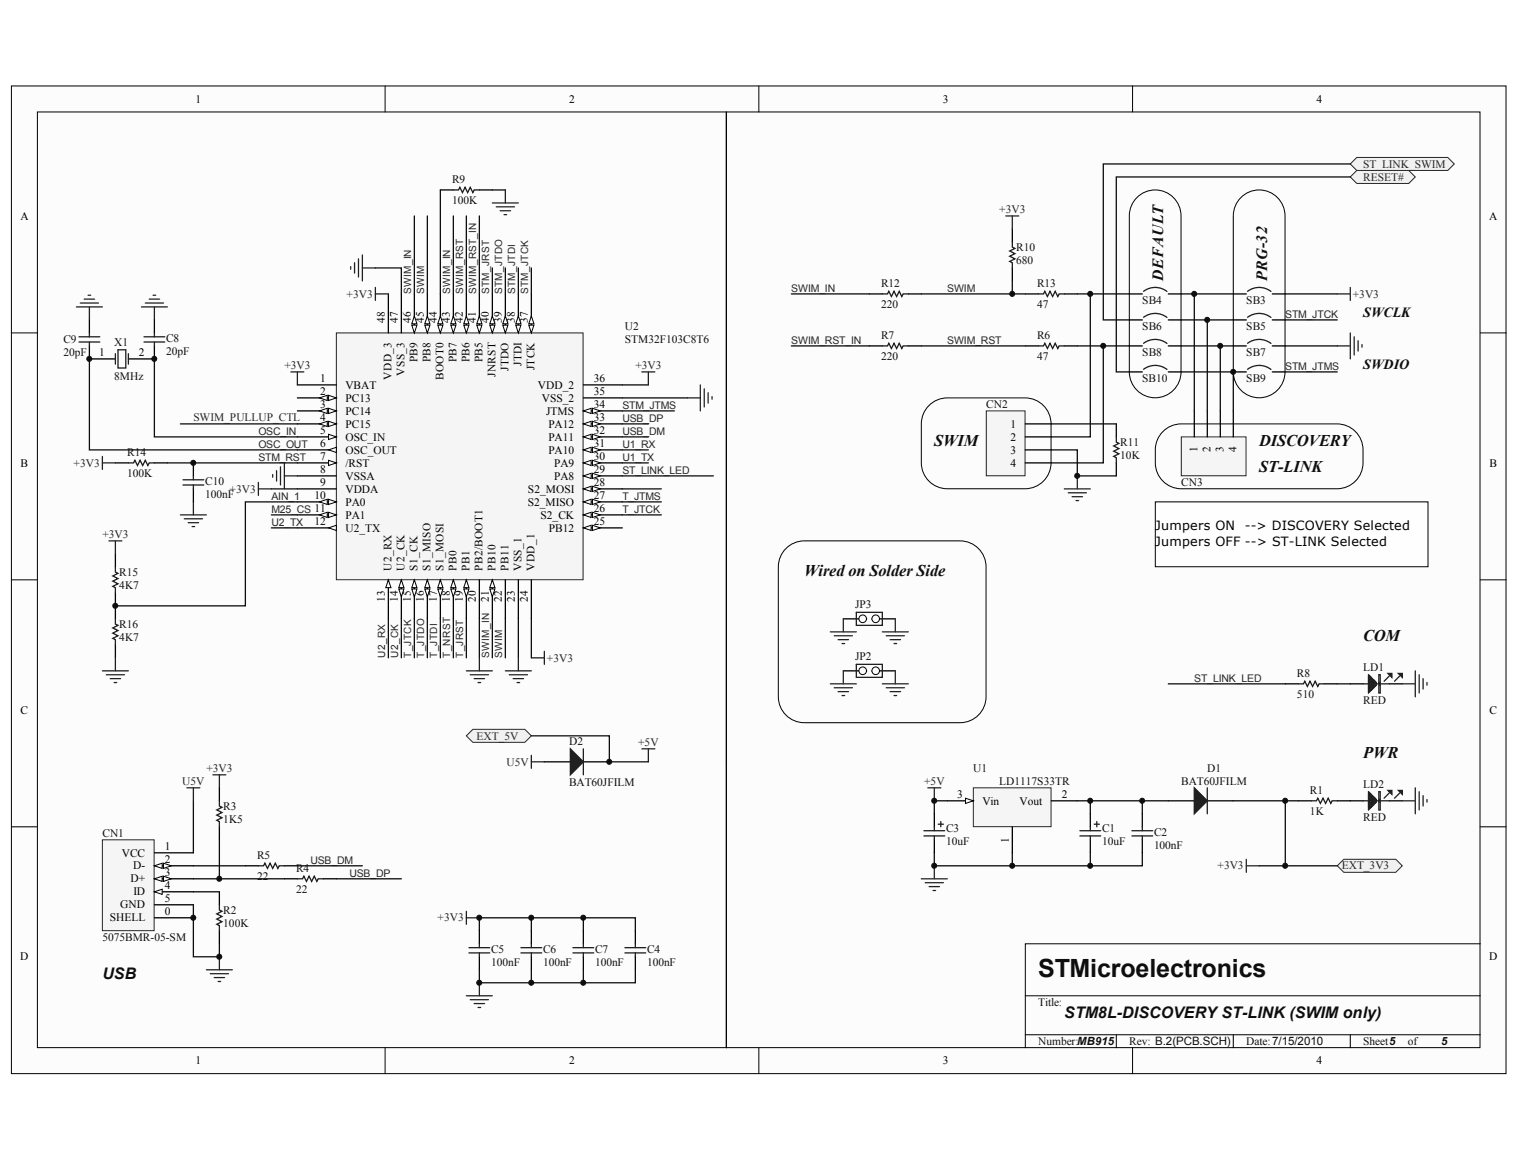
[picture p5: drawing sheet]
<svg xmlns="http://www.w3.org/2000/svg" width="271mm" height="207mm" viewBox="0 0 271 207" stroke-linecap="round" stroke-linejoin="round" font-family="sans-serif">
<defs><g id="words">
<text font-size="4.5" fill="#0e0e0e" x="185.1" y="174.1">STMicroelectronics</text>
<g font-size="2.9" fill="#0e0e0e">
<text x="166.5" y="79.5">SWIM</text>
<text x="224.5" y="79.5">DISCOVERY</text>
<text x="224.5" y="84.1">ST-LINK</text>
<text x="143.4" y="102.7">Wired on Solder Side</text>
<text x="243" y="114.3">COM</text>
<text x="243" y="135.1">PWR</text>
</g>
<g font-size="2.8" fill="#0e0e0e">
<text x="207.4" y="50.1" transform="rotate(-90 207.4 50.1)">DEFAULT</text>
<text x="225.9" y="50.1" transform="rotate(-90 225.9 50.1)">PRG-32</text>
<text x="18.3" y="174.5">USB</text>
<text x="189.7" y="181.4">STM8L-DISCOVERY ST-LINK (SWIM only)</text>
</g>
<g font-size="2.5" fill="#0e0e0e">
<text x="243" y="56.4">SWCLK</text>
<text x="243" y="65.7">SWDIO</text>
</g>
<g font-size="2.3">
<text x="205.9" y="94.5">Jumpers ON</text>
<text x="221.9" y="94.5">--&gt; DISCOVERY Selected</text>
<text x="205.9" y="97.3">Jumpers OFF --&gt; ST-LINK Selected</text>
</g>
<g font-size="2">
<text x="34.8" y="18.3">1</text>
<text x="101.5" y="18.3">2</text>
<text x="168.1" y="18.3">3</text>
<text x="234.7" y="18.3">4</text>
<text x="3.6" y="39.1">A</text>
<text x="265.5" y="39.1">A</text>
<text x="68.6" y="57.5" transform="rotate(-90 68.6 57.5)">48</text>
<text x="70.9" y="57.5" transform="rotate(-90 70.9 57.5)">47</text>
<text x="73.2" y="57.5" transform="rotate(-90 73.2 57.5)">46</text>
<text x="75.6" y="57.5" transform="rotate(-90 75.6 57.5)">45</text>
<text x="77.9" y="57.5" transform="rotate(-90 77.9 57.5)">44</text>
<text x="80.2" y="57.5" transform="rotate(-90 80.2 57.5)">43</text>
<text x="82.5" y="57.5" transform="rotate(-90 82.5 57.5)">42</text>
<text x="84.8" y="57.5" transform="rotate(-90 84.8 57.5)">41</text>
<text x="87.1" y="57.5" transform="rotate(-90 87.1 57.5)">40</text>
<text x="89.5" y="57.5" transform="rotate(-90 89.5 57.5)">39</text>
<text x="91.8" y="57.5" transform="rotate(-90 91.8 57.5)">38</text>
<text x="94.1" y="57.5" transform="rotate(-90 94.1 57.5)">37</text>
<text x="17.7" y="63.5">1</text>
<text x="24.7" y="63.5">2</text>
<text x="74.4" y="64.6" transform="rotate(-90 74.4 64.6)">PB9</text>
<text x="76.7" y="64.6" transform="rotate(-90 76.7 64.6)">PB8</text>
<text x="81.4" y="64.6" transform="rotate(-90 81.4 64.6)">PB7</text>
<text x="83.7" y="64.6" transform="rotate(-90 83.7 64.6)">PB6</text>
<text x="86" y="64.6" transform="rotate(-90 86 64.6)">PB5</text>
<text x="92.9" y="65.2" transform="rotate(-90 92.9 65.2)">JTDI</text>
<text x="95.3" y="66" transform="rotate(-90 95.3 66)">JTCK</text>
<text x="57.1" y="68.1">1</text>
<text x="57.1" y="70.4">2</text>
<text x="61.6" y="69.3">VBAT</text>
<text x="61.6" y="71.6">PC13</text>
<text x="69.8" y="67.6" transform="rotate(-90 69.8 67.6)">VDD_3</text>
<text x="72.1" y="67" transform="rotate(-90 72.1 67)">VSS_3</text>
<text x="79" y="67.7" transform="rotate(-90 79 67.7)">BOOT0</text>
<text x="88.3" y="67.1" transform="rotate(-90 88.3 67.1)">JNRST</text>
<text x="90.6" y="66.1" transform="rotate(-90 90.6 66.1)">JTDO</text>
<text x="95.9" y="69.3">VDD_2</text>
<text x="96.6" y="71.6">VSS_2</text>
<text x="105.8" y="70.4">35</text>
<text x="105.8" y="68.1">36</text>
<text x="57.1" y="72.7">3</text>
<text x="57.1" y="75">4</text>
<text x="57.1" y="77.4">5</text>
<text x="61.6" y="73.9">PC14</text>
<text x="61.6" y="76.2">PC15</text>
<text x="97.4" y="73.9">JTMS</text>
<text x="97.7" y="76.2">PA12</text>
<text x="105.8" y="77.4">32</text>
<text x="105.8" y="75">33</text>
<text x="105.8" y="72.7">34</text>
<text x="180.1" y="76.2">1</text>
<text x="3.7" y="83.2">B</text>
<text x="57.1" y="79.7">6</text>
<text x="57.1" y="82">7</text>
<text x="61.6" y="78.5">OSC_IN</text>
<text x="61.6" y="80.8">OSC_OUT</text>
<text x="61.6" y="83.2">/RST</text>
<text x="97.7" y="80.8">PA10</text>
<text x="97.7" y="78.5">PA11</text>
<text x="98.8" y="83.2">PA9</text>
<text x="105.8" y="82">30</text>
<text x="105.8" y="79.7">31</text>
<text x="180.1" y="78.5">2</text>
<text x="180.1" y="80.8">3</text>
<text x="180.1" y="83.2">4</text>
<text x="213.4" y="80.5" transform="rotate(-90 213.4 80.5)">1</text>
<text x="215.7" y="80.5" transform="rotate(-90 215.7 80.5)">2</text>
<text x="218.1" y="80.5" transform="rotate(-90 218.1 80.5)">3</text>
<text x="220.4" y="80.5" transform="rotate(-90 220.4 80.5)">4</text>
<text x="265.5" y="83.2">B</text>
<text x="56.1" y="88.9">10</text>
<text x="57.1" y="84.3">8</text>
<text x="57.1" y="86.6">9</text>
<text x="61.6" y="85.5">VSSA</text>
<text x="61.6" y="87.8">VDDA</text>
<text x="94.1" y="87.8">S2_MOSI</text>
<text x="98.8" y="85.5">PA8</text>
<text x="105.8" y="88.9">27</text>
<text x="105.8" y="86.6">28</text>
<text x="105.8" y="84.3">29</text>
<text x="56.1" y="93.6">12</text>
<text x="61.6" y="90.1">PA0</text>
<text x="61.6" y="92.4">PA1</text>
<text x="61.6" y="94.7">U2_TX</text>
<text x="94.1" y="90.1">S2_MISO</text>
<text x="96.4" y="92.4">S2_CK</text>
<text x="97.8" y="94.7">PB12</text>
<text x="105.8" y="93.6">25</text>
<text x="105.8" y="91.3">26</text>
<text x="69.8" y="101.7" transform="rotate(-90 69.8 101.7)">U2_RX</text>
<text x="72.1" y="101.7" transform="rotate(-90 72.1 101.7)">U2_CK</text>
<text x="74.4" y="101.7" transform="rotate(-90 74.4 101.7)">S1_CK</text>
<text x="76.7" y="101.7" transform="rotate(-90 76.7 101.7)">S1_MISO</text>
<text x="79" y="101.7" transform="rotate(-90 79 101.7)">S1_MOSI</text>
<text x="81.4" y="101.7" transform="rotate(-90 81.4 101.7)">PB0</text>
<text x="83.7" y="101.7" transform="rotate(-90 83.7 101.7)">PB1</text>
<text x="86" y="101.7" transform="rotate(-90 86 101.7)">PB2/BOOT1</text>
<text x="88.3" y="101.7" transform="rotate(-90 88.3 101.7)">PB10</text>
<text x="90.6" y="101.7" transform="rotate(-90 90.6 101.7)">PB11</text>
<text x="92.9" y="101.7" transform="rotate(-90 92.9 101.7)">VSS_1</text>
<text x="95.3" y="101.7" transform="rotate(-90 95.3 101.7)">VDD_1</text>
<text x="68.6" y="107.3" transform="rotate(-90 68.6 107.3)">13</text>
<text x="70.9" y="107.3" transform="rotate(-90 70.9 107.3)">14</text>
<text x="73.2" y="107.3" transform="rotate(-90 73.2 107.3)">15</text>
<text x="75.6" y="107.3" transform="rotate(-90 75.6 107.3)">16</text>
<text x="77.9" y="107.3" transform="rotate(-90 77.9 107.3)">17</text>
<text x="80.2" y="107.3" transform="rotate(-90 80.2 107.3)">18</text>
<text x="82.5" y="107.3" transform="rotate(-90 82.5 107.3)">19</text>
<text x="84.8" y="107.3" transform="rotate(-90 84.8 107.3)">20</text>
<text x="87.1" y="107.3" transform="rotate(-90 87.1 107.3)">21</text>
<text x="89.5" y="107.3" transform="rotate(-90 89.5 107.3)">22</text>
<text x="91.8" y="107.3" transform="rotate(-90 91.8 107.3)">23</text>
<text x="94.1" y="107.3" transform="rotate(-90 94.1 107.3)">24</text>
<text x="3.7" y="127.2">C</text>
<text x="265.5" y="127.2">C</text>
<text x="170.6" y="142.2">3</text>
<text x="175.1" y="143.4">Vin</text>
<text x="181.7" y="143.4">Vout</text>
<text x="189.2" y="142.2">2</text>
<text x="21.7" y="152.6">VCC</text>
<text x="23.7" y="155">D-</text>
<text x="29.4" y="151.5">1</text>
<text x="29.4" y="153.8">2</text>
<text x="179.8" y="150.3" transform="rotate(-90 179.8 150.3)">1</text>
<text x="21.4" y="161.9">GND</text>
<text x="23.3" y="157.3">D+</text>
<text x="23.8" y="159.6">ID</text>
<text x="29.4" y="156.1">3</text>
<text x="29.4" y="158.4">4</text>
<text x="29.4" y="160.7">5</text>
<text x="19.6" y="164.2">SHELL</text>
<text x="29.4" y="163.1">0</text>
<text x="3.6" y="171.2">D</text>
<text x="265.4" y="171.2">D</text>
<text x="34.8" y="189.7">1</text>
<text x="101.5" y="189.7">2</text>
<text x="168.1" y="189.7">3</text>
<text x="234.7" y="189.7">4</text>
</g>
<g font-size="2" fill="#262626">
<text x="243" y="29.9">ST_LINK_SWIM</text>
<text x="243" y="32.2">RESET#</text>
<text x="178.1" y="38">+3V3</text>
<text x="61.8" y="53">+3V3</text>
<text x="241.1" y="53">+3V3</text>
<text x="50.7" y="65.8">+3V3</text>
<text x="113.2" y="65.8">+3V3</text>
<text x="34.5" y="75">SWIM_PULLUP_CTL</text>
<text x="13.1" y="83.2">+3V3</text>
<text x="40.9" y="87.8">+3V3</text>
<text x="18.3" y="95.9">+3V3</text>
<text x="97.5" y="117.9">+3V3</text>
<text x="85" y="131.8">EXT_5V</text>
<text x="36.8" y="137.6">+3V3</text>
<text x="90.3" y="136.4">U5V</text>
<text x="113.8" y="132.9">+5V</text>
<text x="32.5" y="139.9">U5V</text>
<text x="164.7" y="139.9">+5V</text>
<text x="217" y="155">+3V3</text>
<text x="239.2" y="155">EXT_3V3</text>
<text x="78" y="164.2">+3V3</text>
</g>
<g font-size="2" fill="#0e0e0e">
<text x="80.6" y="32.7">R9</text>
<text x="80.6" y="36.4">100K</text>
<text x="181.1" y="44.7">R10</text>
<text x="181.1" y="47">680</text>
<text x="157" y="51.2">R12</text>
<text x="184.8" y="51.2">R13</text>
<text x="111.4" y="58.8">U2</text>
<text x="157" y="54.9">220</text>
<text x="184.8" y="54.9">47</text>
<text x="203.6" y="54.2">SB4</text>
<text x="203.6" y="58.8">SB6</text>
<text x="222.1" y="54.2">SB3</text>
<text x="222.1" y="58.8">SB5</text>
<text x="11.3" y="61.1">C9</text>
<text x="11.3" y="63.5">20pF</text>
<text x="20.3" y="61.6">X1</text>
<text x="29.6" y="60.9">C8</text>
<text x="29.6" y="63.2">20pF</text>
<text x="111.4" y="61.1">STM32F103C8T6</text>
<text x="157" y="60.5">R7</text>
<text x="157" y="64.2">220</text>
<text x="184.8" y="60.5">R6</text>
<text x="184.8" y="64.2">47</text>
<text x="203.6" y="63.5">SB8</text>
<text x="222.1" y="63.5">SB7</text>
<text x="20.3" y="67.6">8MHz</text>
<text x="203.6" y="68.1">SB10</text>
<text x="222.1" y="68.1">SB9</text>
<text x="175.8" y="72.7">CN2</text>
<text x="22.7" y="81.3">R14</text>
<text x="199.7" y="79.4">R11</text>
<text x="199.7" y="81.8">10K</text>
<text x="22.7" y="85">100K</text>
<text x="36.6" y="86.4">C10</text>
<text x="36.6" y="88.7">100nF</text>
<text x="210.6" y="86.6">CN3</text>
<text x="21.3" y="102.6">R15</text>
<text x="21.3" y="104.9">4K7</text>
<text x="21.3" y="111.9">R16</text>
<text x="152.4" y="108.4">JP3</text>
<text x="21.3" y="114.2">4K7</text>
<text x="152.4" y="117.7">JP2</text>
<text x="243" y="119.5">LD1</text>
<text x="231.2" y="120.7">R8</text>
<text x="231.2" y="124.4">510</text>
<text x="243" y="125.5">RED</text>
<text x="101.4" y="132.7">D2</text>
<text x="173.5" y="137.6">U1</text>
<text x="215.2" y="137.6">D1</text>
<text x="101.4" y="140.1">BAT60JFILM</text>
<text x="178.1" y="139.9">LD1117S33TR</text>
<text x="210.6" y="139.9">BAT60JFILM</text>
<text x="233.5" y="141.5">R1</text>
<text x="243" y="140.4">LD2</text>
<text x="18.3" y="149.2">CN1</text>
<text x="39.8" y="144.3">R3</text>
<text x="39.8" y="146.6">1K5</text>
<text x="168.6" y="148.2">C3</text>
<text x="196.4" y="148.2">C1</text>
<text x="205.7" y="148.9">C2</text>
<text x="233.5" y="145.2">1K</text>
<text x="243" y="146.4">RED</text>
<text x="45.8" y="153.1">R5</text>
<text x="52.8" y="155.4">R4</text>
<text x="168.6" y="150.6">10uF</text>
<text x="196.4" y="150.6">10uF</text>
<text x="205.7" y="151.2">100nF</text>
<text x="45.8" y="156.8">22</text>
<text x="52.8" y="159.1">22</text>
<text x="18.3" y="167.7">5075BMR-05-SM</text>
<text x="39.8" y="162.8">R2</text>
<text x="39.8" y="165.1">100K</text>
<text x="87.5" y="169.8">C5</text>
<text x="87.5" y="172.1">100nF</text>
<text x="96.8" y="169.8">C6</text>
<text x="96.8" y="172.1">100nF</text>
<text x="106.1" y="169.8">C7</text>
<text x="106.1" y="172.1">100nF</text>
<text x="115.3" y="169.8">C4</text>
<text x="115.3" y="172.1">100nF</text>
<text x="185.1" y="179.3">Title:</text>
<text x="185.1" y="186.2">Number:MB915</text>
<text x="201.3" y="186.2">Rev: B.2(PCB.SCH)</text>
<text x="222.1" y="186.2">Date:7/15/2010</text>
<text x="243" y="186.2">Sheet5</text>
<text x="251" y="186.2">of</text>
<text x="256.9" y="186.2">5</text>
</g>
<g font-size="1.9" fill="#262626">
<text x="141.1" y="52">SWIM_IN</text>
<text x="168.9" y="52">SWIM</text>
<text x="229.1" y="56.6">STM_JTCK</text>
<text x="141.1" y="61.3">SWIM_RST_IN</text>
<text x="168.9" y="61.3">SWIM_RST</text>
<text x="229.1" y="65.9">STM_JTMS</text>
<text x="46.1" y="77.5">OSC_IN</text>
<text x="110.9" y="77.5">USB_DM</text>
<text x="110.9" y="75.2">USB_DP</text>
<text x="110.9" y="72.8">STM_JTMS</text>
<text x="46.1" y="82.1">STM_RST</text>
<text x="46.1" y="79.8">OSC_OUT</text>
<text x="110.9" y="82.1">U1_TX</text>
<text x="110.9" y="79.8">U1_RX</text>
<text x="48.4" y="89.1">AIN_1</text>
<text x="110.9" y="89.1">T_JTMS</text>
<text x="110.9" y="84.4">ST_LINK_LED</text>
<text x="48.4" y="93.7">U2_TX</text>
<text x="48.4" y="91.4">M25_CS 11</text>
<text x="110.9" y="91.4">T_JTCK</text>
<text x="212.9" y="121.5">ST_LINK_LED</text>
<text x="55.3" y="153.9">USB_DM</text>
<text x="62.3" y="156.2">USB_DP</text>
</g>
<g font-size="1.8" fill="#262626">
<text x="73.3" y="52.4" transform="rotate(-90 73.3 52.4)">SWIM_IN</text>
<text x="75.6" y="52.4" transform="rotate(-90 75.6 52.4)">SWIM</text>
<text x="80.2" y="52.4" transform="rotate(-90 80.2 52.4)">SWIM_IN</text>
<text x="82.5" y="52.4" transform="rotate(-90 82.5 52.4)">SWIM_RST</text>
<text x="84.9" y="52.4" transform="rotate(-90 84.9 52.4)">SWIM_RST_IN</text>
<text x="87.2" y="52.4" transform="rotate(-90 87.2 52.4)">STM_JRST</text>
<text x="89.5" y="52.4" transform="rotate(-90 89.5 52.4)">STM_JTDO</text>
<text x="91.8" y="52.4" transform="rotate(-90 91.8 52.4)">STM_JTDI</text>
<text x="94.1" y="52.4" transform="rotate(-90 94.1 52.4)">STM_JTCK</text>
<text x="68.6" y="117.2" transform="rotate(-90 68.6 117.2)">U2_RX</text>
<text x="71" y="117.2" transform="rotate(-90 71 117.2)">U2_CK</text>
<text x="73.3" y="117.2" transform="rotate(-90 73.3 117.2)">T_JTCK</text>
<text x="75.6" y="117.2" transform="rotate(-90 75.6 117.2)">T_JTDO</text>
<text x="77.9" y="117.2" transform="rotate(-90 77.9 117.2)">T_JTDI</text>
<text x="80.2" y="117.2" transform="rotate(-90 80.2 117.2)">T_NRST</text>
<text x="82.5" y="117.2" transform="rotate(-90 82.5 117.2)">T_JRST</text>
<text x="87.2" y="117.2" transform="rotate(-90 87.2 117.2)">SWIM_IN</text>
<text x="89.5" y="117.2" transform="rotate(-90 89.5 117.2)">SWIM</text>
</g>
</g></defs>
<g fill="#fcfcfc" stroke="#000" stroke-width=".18">
<path d="M2 15.3h266.4v176h-266.4z"/>
<path d="M6.7 20h257.1v166.7h-257.1z"/>
</g>
<g fill="none" stroke="#000" stroke-width=".18">
<path d="M68.6 15.3v4.7M135.3 15.3v4.7M201.9 15.3v4.7M2 59.3h4.7M263.9 59.3h4.6M2 103.3h4.7M263.9 103.3h4.6M2 147.3h4.7M263.9 147.3h4.6M182.8 177.5h81.1M263.9 168.2h-81.1v18.5M68.6 186.7v4.7"/>
<path d="M135.3 186.7v4.7M182.8 184.4h81.1M199 184.4v2.3M201.9 186.7v4.7M219.8 184.4v2.3M240.7 184.4v2.3"/>
</g>
<path d="M60 59.3h43.9v44h-43.9z" fill="#f5f5f5" stroke="#262626" stroke-width=".18"/>
<path d="M53 68.6h7M53 70.9h7" fill="none" stroke="#000" stroke-width=".23"/>
<g fill="#fcfcfc" stroke="#000" stroke-width=".18">
<path d="M58.6 70.4l1.4 .5-1.4 .5z"/>
<path d="M56.9 70.9l1.4-.5v1z"/>
</g>
<path d="M53 73.2h7" fill="none" stroke="#000" stroke-width=".23"/>
<g fill="#fcfcfc" stroke="#000" stroke-width=".18">
<path d="M58.6 72.8l1.4 .4-1.4 .5z"/>
<path d="M56.9 73.2l1.4-.4v.9z"/>
</g>
<path d="M53 75.5h7" fill="none" stroke="#000" stroke-width=".23"/>
<g fill="#fcfcfc" stroke="#000" stroke-width=".18">
<path d="M58.6 75.1l1.4 .4-1.4 .5z"/>
<path d="M56.9 75.5l1.4-.4v.9z"/>
</g>
<path d="M53 77.9h7" fill="none" stroke="#000" stroke-width=".23"/>
<path d="M58.6 77.4l1.4 .5-1.4 .4z" fill="#fcfcfc" stroke="#000" stroke-width=".18"/>
<path d="M53 80.2h7" fill="none" stroke="#000" stroke-width=".23"/>
<path d="M58.6 80.2l1.4-.5v.9z" fill="#fcfcfc" stroke="#000" stroke-width=".18"/>
<path d="M53 82.5h7" fill="none" stroke="#000" stroke-width=".23"/>
<path d="M58.6 82l1.4 .5-1.4 .5z" fill="#fcfcfc" stroke="#000" stroke-width=".18"/>
<path d="M53 84.8h7M53 87.1h7M53 89.4h7" fill="none" stroke="#000" stroke-width=".23"/>
<g fill="#fcfcfc" stroke="#000" stroke-width=".18">
<path d="M58.6 89l1.4 .4-1.4 .5z"/>
<path d="M56.9 89.4l1.4-.4v.9z"/>
</g>
<path d="M53 91.8h7" fill="none" stroke="#000" stroke-width=".23"/>
<g fill="#fcfcfc" stroke="#000" stroke-width=".18">
<path d="M58.6 91.3l1.4 .5-1.4 .4z"/>
<path d="M56.9 91.8l1.4-.5v.9z"/>
</g>
<path d="M53 94.1h7" fill="none" stroke="#000" stroke-width=".23"/>
<path d="M58.6 94.1l1.4-.5v.9z" fill="#fcfcfc" stroke="#000" stroke-width=".18"/>
<path d="M69.2 103.3v7" fill="none" stroke="#000" stroke-width=".23"/>
<path d="M69.2 103.3l.5 1.4h-.9z" fill="#fcfcfc" stroke="#000" stroke-width=".18"/>
<path d="M71.5 103.3v7" fill="none" stroke="#000" stroke-width=".23"/>
<g fill="#fcfcfc" stroke="#000" stroke-width=".18">
<path d="M71.5 103.3l.5 1.4h-.9z"/>
<path d="M71.1 105h.9l-.5 1.3z"/>
</g>
<path d="M73.9 103.3v7" fill="none" stroke="#000" stroke-width=".23"/>
<g fill="#fcfcfc" stroke="#000" stroke-width=".18">
<path d="M73.9 103.3l.4 1.4h-.9z"/>
<path d="M73.4 105h.9l-.4 1.3z"/>
</g>
<path d="M76.2 103.3v7" fill="none" stroke="#000" stroke-width=".23"/>
<g fill="#fcfcfc" stroke="#000" stroke-width=".18">
<path d="M76.2 103.3l.4 1.4h-.9z"/>
<path d="M75.7 105h.9l-.4 1.3z"/>
</g>
<path d="M78.5 103.3v7" fill="none" stroke="#000" stroke-width=".23"/>
<g fill="#fcfcfc" stroke="#000" stroke-width=".18">
<path d="M78.5 103.3l.5 1.4h-1z"/>
<path d="M78 105h1l-.5 1.3z"/>
</g>
<path d="M80.8 103.3v7" fill="none" stroke="#000" stroke-width=".23"/>
<g fill="#fcfcfc" stroke="#000" stroke-width=".18">
<path d="M80.8 103.3l.5 1.4h-1z"/>
<path d="M80.3 105h1l-.5 1.3z"/>
</g>
<path d="M83.1 103.3v7" fill="none" stroke="#000" stroke-width=".23"/>
<g fill="#fcfcfc" stroke="#000" stroke-width=".18">
<path d="M83.1 103.3l.5 1.4h-.9z"/>
<path d="M82.7 105h.9l-.5 1.3z"/>
</g>
<path d="M85.4 103.3v7M87.8 103.3v7" fill="none" stroke="#000" stroke-width=".23"/>
<g fill="#fcfcfc" stroke="#000" stroke-width=".18">
<path d="M87.8 103.3l.4 1.4h-.9z"/>
<path d="M87.3 105h.9l-.4 1.3z"/>
</g>
<path d="M104 94.1h6.9M92.4 103.3v7M94.7 103.3v7" fill="none" stroke="#000" stroke-width=".23"/>
<g fill="#fcfcfc" stroke="#000" stroke-width=".18">
<path d="M104 94.1l1.4-.5v.9z"/>
<path d="M105.6 93.6l1.4 .5-1.4 .4z"/>
</g>
<path d="M104 91.8h6.9M90.1 103.3v7" fill="none" stroke="#000" stroke-width=".23"/>
<g fill="#fcfcfc" stroke="#000" stroke-width=".18">
<path d="M104 91.8l1.4-.5v.9z"/>
<path d="M105.6 91.3l1.4 .5-1.4 .4z"/>
</g>
<path d="M104 89.4h6.9" fill="none" stroke="#000" stroke-width=".23"/>
<g fill="#fcfcfc" stroke="#000" stroke-width=".18">
<path d="M104 89.4l1.4-.4v.9z"/>
<path d="M105.6 89l1.4 .4-1.4 .5z"/>
</g>
<path d="M104 87.1h6.9" fill="none" stroke="#000" stroke-width=".23"/>
<g fill="#fcfcfc" stroke="#000" stroke-width=".18">
<path d="M104 87.1l1.4-.4v.9z"/>
<path d="M105.6 86.7l1.4 .4-1.4 .5z"/>
</g>
<path d="M104 84.8h6.9" fill="none" stroke="#000" stroke-width=".23"/>
<g fill="#fcfcfc" stroke="#000" stroke-width=".18">
<path d="M104 84.8l1.4-.5v1z"/>
<path d="M105.6 84.3l1.4 .5-1.4 .5z"/>
</g>
<path d="M104 82.5h6.9" fill="none" stroke="#000" stroke-width=".23"/>
<g fill="#fcfcfc" stroke="#000" stroke-width=".18">
<path d="M104 82.5l1.4-.5v1z"/>
<path d="M105.6 82l1.4 .5-1.4 .5z"/>
</g>
<path d="M104 80.2h6.9" fill="none" stroke="#000" stroke-width=".23"/>
<g fill="#fcfcfc" stroke="#000" stroke-width=".18">
<path d="M104 80.2l1.4-.5v.9z"/>
<path d="M105.6 79.7l1.4 .5-1.4 .4z"/>
</g>
<path d="M104 77.9h6.9" fill="none" stroke="#000" stroke-width=".23"/>
<g fill="#fcfcfc" stroke="#000" stroke-width=".18">
<path d="M104 77.9l1.4-.5v.9z"/>
<path d="M105.6 77.4l1.4 .5-1.4 .4z"/>
</g>
<path d="M104 75.5h6.9" fill="none" stroke="#000" stroke-width=".23"/>
<g fill="#fcfcfc" stroke="#000" stroke-width=".18">
<path d="M104 75.5l1.4-.4v.9z"/>
<path d="M105.6 75.1l1.4 .4-1.4 .5z"/>
</g>
<path d="M104 73.2h6.9" fill="none" stroke="#000" stroke-width=".23"/>
<g fill="#fcfcfc" stroke="#000" stroke-width=".18">
<path d="M104 73.2l1.4-.4v.9z"/>
<path d="M105.6 72.8l1.4 .4-1.4 .5z"/>
</g>
<path d="M94.7 52.4v6.9M104 70.9h6.9M104 68.6h6.9" fill="none" stroke="#000" stroke-width=".23"/>
<g fill="#fcfcfc" stroke="#000" stroke-width=".18">
<path d="M94.2 57.9h1l-.5 1.4z"/>
<path d="M94.7 56.3l.5 1.4h-1z"/>
</g>
<path d="M92.4 52.4v6.9" fill="none" stroke="#000" stroke-width=".23"/>
<g fill="#fcfcfc" stroke="#000" stroke-width=".18">
<path d="M91.9 57.9h1l-.5 1.4z"/>
<path d="M92.4 56.3l.5 1.4h-1z"/>
</g>
<path d="M90.1 52.4v6.9" fill="none" stroke="#000" stroke-width=".23"/>
<g fill="#fcfcfc" stroke="#000" stroke-width=".18">
<path d="M89.6 57.9h.9l-.4 1.4z"/>
<path d="M90.1 56.3l.4 1.4h-.9z"/>
</g>
<path d="M87.8 52.4v6.9" fill="none" stroke="#000" stroke-width=".23"/>
<g fill="#fcfcfc" stroke="#000" stroke-width=".18">
<path d="M87.3 57.9h.9l-.4 1.4z"/>
<path d="M87.8 56.3l.4 1.4h-.9z"/>
</g>
<path d="M85.4 52.4v6.9" fill="none" stroke="#000" stroke-width=".23"/>
<g fill="#fcfcfc" stroke="#000" stroke-width=".18">
<path d="M85 57.9h.9l-.5 1.4z"/>
<path d="M85.4 56.3l.5 1.4h-.9z"/>
</g>
<path d="M83.1 52.4v6.9" fill="none" stroke="#000" stroke-width=".23"/>
<g fill="#fcfcfc" stroke="#000" stroke-width=".18">
<path d="M82.7 57.9h.9l-.5 1.4z"/>
<path d="M83.1 56.3l.5 1.4h-.9z"/>
</g>
<path d="M80.8 52.4v6.9" fill="none" stroke="#000" stroke-width=".23"/>
<g fill="#fcfcfc" stroke="#000" stroke-width=".18">
<path d="M80.3 57.9h1l-.5 1.4z"/>
<path d="M80.8 56.3l.5 1.4h-1z"/>
</g>
<path d="M78.5 52.4v6.9" fill="none" stroke="#000" stroke-width=".23"/>
<g fill="#fcfcfc" stroke="#000" stroke-width=".18">
<path d="M78 57.9h1l-.5 1.4z"/>
<path d="M78.5 56.3l.5 1.4h-1z"/>
</g>
<path d="M76.2 52.4v6.9" fill="none" stroke="#000" stroke-width=".23"/>
<g fill="#fcfcfc" stroke="#000" stroke-width=".18">
<path d="M75.7 57.9h.9l-.4 1.4z"/>
<path d="M76.2 56.3l.4 1.4h-.9z"/>
</g>
<path d="M73.9 52.4v6.9" fill="none" stroke="#000" stroke-width=".23"/>
<g fill="#fcfcfc" stroke="#000" stroke-width=".18">
<path d="M73.4 57.9h.9l-.4 1.4z"/>
<path d="M73.9 56.3l.4 1.4h-.9z"/>
</g>
<g fill="none" stroke="#000" stroke-width=".23">
<path d="M129.5 20v166.7M78.5 33.9h2.3M85.4 33.9h2.4M15.9 57v2.3M27.5 57v2.3M69.2 52.4v6.9M71.5 52.4v6.9M15.9 61.6v2.4h4.7M27.5 61.6v2.4h-4.6M20.6 98.7v2.3M20.6 82.5h2.3M27.5 82.5h2.3"/>
<path d="M34.5 82.5v2.3M34.5 87.1v2.3M20.6 105.7v4.6M20.6 114.9v2.3M229.1 121.9h2.3M236 121.9h2.4M240.7 121.9h2.3M247.6 121.9h2.4"/>
</g>
<g fill="none" stroke="#262626" stroke-width=".23">
<path d="M87.8 36.2h4.6M88.5 36.9h3.2M89.2 37.6h1.8M89.8 38.3h.5M90.1 33.9v2.3M13.6 54.7h4.7M14.3 54h3.3M15 53.3h1.9M15.7 52.6h.5M15.9 54.7v2.3M25.2 54.7h4.6M25.9 54h3.2"/>
<path d="M26.6 53.3h1.8M27.3 52.6h.5M27.5 54.7v2.3M62.5 47.5v.5M63.2 46.8v1.9M63.9 46.1v3.3M64.6 45.4v4.7M64.6 47.7h2.3M66.9 51.2v2.3M66.9 52.4h2.3M51.8 66.3h2.4M53 66.3v2.3"/>
<path d="M114.4 66.3h2.3M115.6 66.3v2.3M122.5 70.9h2.3M124.8 68.6v4.6M125.5 69.3v3.2M126.2 70v1.8M126.9 70.7v.4M18.3 81.3v2.4M18.3 82.5h2.3M32.2 91.8h4.6M32.8 92.5h3.3M33.5 93.1h1.9"/>
<path d="M34.2 93.8h.5M34.5 89.4v2.4M46.1 86v2.3M46.1 87.1h2.3M48.6 84.6v.4M49.3 83.9v1.8M50 83.2v3.2M50.7 82.5v4.6M50.7 84.8h2.3M83.1 119.6h4.7M85.4 117.2v2.4M90.1 119.6h4.6"/>
<path d="M92.4 117.2v2.4M94.7 117.2h2.3M97 116.1v2.3M252.3 119.6v4.6M83.8 120.2h3.3M84.5 120.9h1.9M85.2 121.6h.5M90.8 120.2h3.2M91.5 120.9h1.8M92.2 121.6h.4M250 121.9h2.3M253 120.2v3.3"/>
<path d="M253.7 120.9v1.9M254.4 121.6v.5"/>
</g>
<g fill="none" stroke="#1c1c1c" stroke-width=".23">
<path d="M80.8 33.9h.9l.3-.5 .4 .9 .5-.9 .5 .9 .4-.9 .5 .9 .2-.4h.9M15.9 59.3v.7M27.5 59.3v.7M14.1 61h3.7M14.1 60h3.7M15.9 61v.6M20.6 63v1.9M21 62.3h1.4v3.3h-1.4zM22.9 63v1.9M25.7 61h3.7M25.7 60h3.7M27.5 61v.6"/>
<path d="M22.9 82.5h.9l.2-.5 .5 1 .5-1 .4 1 .5-1 .5 1 .2-.5h.9M32.6 85.5h3.7M32.6 86.4h3.7M34.5 84.8v.7M34.5 86.4v.7M20.6 101v.9l.4 .3-.9 .4 .9 .5-.9 .5 .9 .4-.9 .5 .5 .2v1M20.6 110.3v.9l.4 .2-.9 .5 .9 .5-.9 .4 .9 .5-.9 .5 .5 .2v.9M231.4 121.9h.9l.3-.5 .4 .9 .5-.9 .5 .9 .4-.9 .5 .9 .2-.4h.9M243 121.9h4.6M243.9 122.1h1.4M243.9 121.6h1.4M243.9 121.4h1.2v.9h-1.2"/>
<path d="M243.9 121.2h1v1.4h-1M243.9 120.9h.7v1.9h-.7M243.9 120.7h.5v2.3h-.5M244.2 120.5v2.8M245.3 121.6l-1.4-1.4v3.3l1.4-1.4M245.3 121.6v.5M245.8 120.2h.2v3.3h-.2zM245.8 122.1h.2M245.8 121.6h.2M247.6 120.5l-.9 .9M249.5 120.5l-.9 .9"/>
</g>
<g fill="none" stroke="#0e0e0e" stroke-width=".23">
<path d="M73.9 38.5v13.9M76.2 38.5v13.9M78.5 33.9v18.5M80.8 38.5v13.9M83.1 38.5v13.9M85.4 38.5v13.9M66.9 47.7h4.6v4.7M87.8 47.7v4.7M90.1 47.7v4.7M92.4 47.7v4.7M94.7 47.7v4.7M141.1 52.4h13.9"/>
<path d="M15.9 64v16.2h37.1M27.5 64v13.9h25.5M110.9 77.9h4.7M110.9 75.5h4.7M110.9 73.2h9.3M110.9 68.6h4.7M110.9 70.9h11.6M141.1 61.6h13.9M29.8 82.5h23.2M48.4 94.1h4.6M48.4 91.8h4.6M48.4 87.1h4.6"/>
<path d="M53 89.4h-9.3v18.6h-23.1M110.9 91.8h7M110.9 89.4h7M110.9 87.1h7M110.9 80.2h4.7M110.9 82.5h4.7M110.9 84.8h16.2M69.2 110.3v6.9M71.5 110.3v6.9M73.9 110.3v6.9M76.2 110.3v6.9M78.5 110.3v6.9"/>
<path d="M80.8 110.3v6.9M83.1 110.3v6.9M85.4 110.3v6.9M87.8 110.3v6.9M90.1 110.3v6.9M92.4 110.3v6.9M94.7 110.3v6.9M208.2 121.9h20.9M238.4 121.9h2.3"/>
</g>
<g fill="#1c1c1c" stroke="#1c1c1c" stroke-width=".23">
<path d="M247.4 120h.7v.7z"/>
<path d="M249.3 120h.7v.7z"/>
</g>
<g fill="#f0f0f0" stroke="#262626" stroke-width=".18">
<path d="M240.7 31.5l1.1-1.1h9.3l1.2 1.1-1.2 1.2h-9.3z" fill-rule="evenodd"/>
<path d="M240.7 29.2l1.1-1.1h16.3l1.1 1.1-1.1 1.2h-16.3z" fill-rule="evenodd"/>
</g>
<path d="M155 52.4h2.3M161.9 52.4h2.3M180.4 40.8v2.3M180.4 47.7v2.4M182.8 52.4h2.3M189.7 52.4h2.3M155 61.6h2.3M161.9 61.6h2.3M182.8 61.6h2.3M189.7 61.6h2.3" fill="none" stroke="#000" stroke-width=".23"/>
<path d="M157.3 52.4h.9l.2-.5 .5 .9 .5-.9 .4 .9 .5-.9 .4 .9 .3-.4h.9M180.4 43.1v.9l.5 .3-.9 .4 .9 .5-.9 .5 .9 .4-.9 .5 .4 .2v.9M185.1 52.4h.9l.2-.5 .5 .9 .5-.9 .4 .9 .5-.9 .5 .9 .2-.4h.9M157.3 61.6h.9l.2-.4 .5 .9 .5-.9 .4 .9 .5-.9 .4 .9 .3-.5h.9M185.1 61.6h.9l.2-.4 .5 .9 .5-.9 .4 .9 .5-.9 .5 .9 .2-.5h.9" fill="none" stroke="#1c1c1c" stroke-width=".23"/>
<path d="M32.2 75.5h20.8M164.2 61.6h18.6M192 61.6h9.3M166.5 152v2.3h37.1v-2.3M180.4 152v2.3M194.3 142.7h13.9" fill="none" stroke="#0e0e0e" stroke-width=".23"/>
<path d="M238.4 52.4h2.3M240.7 51.2v2.3M164.2 156.6h4.7M164.9 157.3h3.3M165.6 158h1.9M166.3 158.7h.5M166.5 154.3v2.3" fill="none" stroke="#262626" stroke-width=".23"/>
<path d="M175.8 73.2h6.9v11.6h-6.9z" fill="#f5f5f5" stroke="#262626" stroke-width=".18"/>
<path d="M182.8 75.5h4.6M182.8 77.9h4.6M182.8 80.2h4.6M182.8 82.5h4.6M39.1 140.4v2.3M39.1 147.3v2.4M39.1 158.9v2.3M43.7 154.3h2.4M50.7 154.3h2.3M50.7 156.6h2.3M57.6 156.6h2.4M39.1 165.9v2.3" fill="none" stroke="#000" stroke-width=".23"/>
<g fill="none" stroke="#262626" stroke-width=".23">
<path d="M240.7 59.3v4.7M238.4 61.6h2.3M241.4 60v3.3M242.1 60.7v1.9M242.8 61.4v.5M189.7 87.1h4.6M190.4 87.8h3.2M191.1 88.5h1.9M191.8 89.2h.5M192 84.8v2.3M37.9 138.1h2.4M39.1 138.1v2.3"/>
<path d="M36.8 172.8h4.6M37.5 173.5h3.2M38.2 174.2h1.8M38.9 174.9h.4M39.1 170.5v2.3"/>
</g>
<path d="M180.4 50.1v2.3h-16.2M180.4 52.4h2.4M192 52.4h9.3M196.7 61.6v20.9h-9.3M34.5 154.3h9.2M34.5 156.6h16.2M34.5 142.7v9.3M34.5 158.9h4.6M39.1 149.7v6.9M53 154.3h11.6M60 156.6h11.5M34.5 161.2v9.3h4.6v-2.3" fill="none" stroke="#0e0e0e" stroke-width=".23"/>
<path d="M39.1 142.7v.9l.5 .3-1 .4 1 .5-1 .5 1 .4-1 .5 .5 .2v.9M46.1 154.3h.9l.2-.5 .5 1 .4-1 .5 1 .5-1 .4 1 .3-.5h.9M53 156.6h.9l.3-.5 .4 1 .5-1 .5 1 .4-1 .5 1 .2-.5h.9M39.1 161.2v1l.5 .2-1 .5 1 .4-1 .5 1 .5-1 .4 .5 .3v.9" fill="none" stroke="#1c1c1c" stroke-width=".23"/>
<path d="M18.3 149.7h9.2v16.2h-9.2z" fill="#f5f5f5" stroke="#262626" stroke-width=".18"/>
<path d="M27.5 152h7M27.5 154.3h7" fill="none" stroke="#000" stroke-width=".23"/>
<g fill="#fcfcfc" stroke="#000" stroke-width=".18">
<path d="M27.5 154.3l1.4-.5v1z"/>
<path d="M29.1 153.8l1.4 .5-1.4 .5z"/>
</g>
<path d="M27.5 156.6h7" fill="none" stroke="#000" stroke-width=".23"/>
<g fill="#fcfcfc" stroke="#000" stroke-width=".18">
<path d="M27.5 156.6l1.4-.5v1z"/>
<path d="M29.1 156.1l1.4 .5-1.4 .5z"/>
</g>
<path d="M27.5 158.9h7" fill="none" stroke="#000" stroke-width=".23"/>
<path d="M27.5 158.9l1.4-.4v.9z" fill="#fcfcfc" stroke="#000" stroke-width=".18"/>
<path d="M27.5 161.2h7M27.5 163.6h7" fill="none" stroke="#000" stroke-width=".23"/>
<path d="M33.3 140.4h2.3M34.5 140.4v2.3" fill="none" stroke="#262626" stroke-width=".23"/>
<path d="M210.6 77.9h11.5v6.9h-11.5z" fill="#f5f5f5" stroke="#262626" stroke-width=".18"/>
<g fill="none" stroke="#000" stroke-width=".23">
<path d="M201.3 52.4h2.3M201.3 57h2.3M208.2 52.4h2.4M208.2 57h2.4M219.8 52.4h2.3M219.8 57h2.3M226.8 52.4h2.3M226.8 57h2.3M199 75.5v2.4M201.3 61.6h2.3M201.3 66.3h2.3M208.2 61.6h2.4"/>
<path d="M208.2 66.3h2.4M212.9 73.2v4.7M215.2 73.2v4.7M217.5 73.2v4.7M219.8 73.2v4.7M219.8 61.6h2.3M219.8 66.3h2.3M226.8 61.6h2.3M226.8 66.3h2.3M199 82.5v2.3"/>
</g>
<path d="M203.8 51.9a3.4 3.4 0 0 1 4.2 0M203.8 56.5a3.4 3.4 0 0 1 4.2 .1M222.4 51.9a3.4 3.4 0 0 1 4.1 0M222.4 56.5a3.4 3.4 0 0 1 4.1 .1M199 77.9v.9l.4 .2-.9 .5 .9 .4-.9 .5 .9 .5-.9 .4 .5 .3v.9M203.8 61.2a3.4 3.4 0 0 1 4.2 0M203.8 65.8a3.4 3.4 0 0 1 4.2 0M222.4 61.2a3.4 3.4 0 0 1 4.1 0M222.4 65.8a3.4 3.4 0 0 1 4.1 0" fill="none" stroke="#1c1c1c" stroke-width=".23"/>
<g fill="none" stroke="#0e0e0e" stroke-width=".23">
<path d="M240.7 29.2h-44v27.8h4.6M240.7 31.5h-41.7v34.8h2.3M194.3 52.4v25.5h-6.9M210.6 52.4h2.3M210.6 57h9.2M215.2 57v16.2M219.8 52.4h-6.9v20.8M229.1 52.4h9.3M229.1 57h9.3M210.6 66.3h9.2v6.9M210.6 61.6h9.2M217.5 61.6v11.6"/>
<path d="M229.1 61.6h9.3M229.1 66.3h9.3"/>
</g>
<path d="M179.3 38.5h2.3M180.4 38.5v2.3M94.7 134.6v2.3M94.7 135.8h2.3M114.4 133.4h2.3M115.6 133.4v2.4" fill="none" stroke="#262626" stroke-width=".23"/>
<path d="M83.1 131.1l1.2-1.1h9.3l1.1 1.1-1.1 1.2h-9.3z" fill-rule="evenodd" fill="#f0f0f0" stroke="#262626" stroke-width=".18"/>
<path d="M94.7 131.1h13.9v4.7h7" fill="none" stroke="#0e0e0e" stroke-width=".23"/>
<path d="M97 135.8h4.7M104 135.8h4.6" fill="none" stroke="#000" stroke-width=".23"/>
<path d="M101.7 133.4l2.3 2.4-2.3 2.3z" fill="#1c1c1c" stroke="#1c1c1c" stroke-width=".23"/>
<path d="M104 133.4v4.7" fill="none" stroke="#1c1c1c" stroke-width=".23"/>
<path d="M222.1 153.1v2.4M222.1 154.3h2.4" fill="none" stroke="#262626" stroke-width=".23"/>
<path d="M238.4 154.3l1.1-1.2h9.3l1.2 1.2-1.2 1.2h-9.3z" fill-rule="evenodd" fill="#f0f0f0" stroke="#262626" stroke-width=".18"/>
<path d="M208.2 142.7h4.7M215.2 142.7h4.6M231.4 142.7h2.3M238.4 142.7h4.6M247.6 142.7h2.4" fill="none" stroke="#000" stroke-width=".23"/>
<g fill="#1c1c1c" stroke="#1c1c1c" stroke-width=".23">
<path d="M212.9 140.4l2.3 2.3-2.3 2.3z"/>
<path d="M247.4 140.9h.7v.7z"/>
<path d="M249.3 140.9h.7v.7z"/>
</g>
<g fill="none" stroke="#1c1c1c" stroke-width=".23">
<path d="M215.2 140.4v4.6M233.7 142.7h1l.2-.4 .5 .9 .4-.9 .5 .9 .4-.9 .5 .9 .2-.5h1M243 142.7h4.6M243.9 142.9h1.4M243.9 142.5h1.4M243.9 142.3h1.2v.9h-1.2M243.9 142h1v1.4h-1M243.9 141.8h.7v1.8h-.7M243.9 141.6h.5v2.3h-.5M244.2 141.3v2.8M245.3 142.5l-1.4-1.4v3.2l1.4-1.4M245.3 142.5v.4"/>
<path d="M245.8 141.1h.2v3.2h-.2zM245.8 142.9h.2M245.8 142.5h.2M247.6 141.3l-.9 1M249.5 141.3l-.9 1"/>
</g>
<path d="M187.4 75.5h11.6M187.4 80.2h4.6v4.6h7M231.4 142.7h-2.3v11.6h9.3" fill="none" stroke="#0e0e0e" stroke-width=".23"/>
<path d="M19.4 96.4h2.3M20.6 96.4v2.3M18.3 119.6h4.6M20.6 117.2v2.4M18.9 120.2h3.3M19.6 120.9h1.9M20.3 121.6h.5M250 142.7h2.3M252.3 140.4v4.6M253 141.1v3.2M253.7 141.8v1.8M254.4 142.5v.4" fill="none" stroke="#262626" stroke-width=".23"/>
<path d="M173.5 140.4h13.8v6.9h-13.8z" fill="#f5f5f5" stroke="#262626" stroke-width=".18"/>
<path d="M168.9 142.7h4.6" fill="none" stroke="#000" stroke-width=".23"/>
<path d="M172.1 142.3l1.4 .4-1.4 .5z" fill="#fcfcfc" stroke="#000" stroke-width=".18"/>
<path d="M150.3 110.3h4.2M166.5 145v2.3M166.5 149.7v2.3M180.4 147.3v4.7M187.4 142.7h4.6M194.3 145v2.3M194.3 149.7v2.3" fill="none" stroke="#000" stroke-width=".23"/>
<path d="M87.8 33.9h2.3M168.9 142.7h-2.4v2.3" fill="none" stroke="#0e0e0e" stroke-width=".23"/>
<path d="M164.7 148h3.7M164.7 149h3.7M166.5 147.3v.7M166.5 149v.7M167.2 146.9h1M167.7 146.4v.9M192.5 148h3.7M192.5 149h3.7M194.3 147.3v.7M194.3 149v.7M195 146.9h1M195.5 146.4v.9" fill="none" stroke="#1c1c1c" stroke-width=".23"/>
<path d="M165.4 140.4h2.3M166.5 140.4v2.3" fill="none" stroke="#262626" stroke-width=".23"/>
<circle cx="153.8" cy="110.3" r=".68" fill="#fcfcfc" stroke="#000" stroke-width=".18"/>
<path d="M155.4 110.3h4.2" fill="none" stroke="#000" stroke-width=".23"/>
<circle cx="156.1" cy="110.3" r=".68" fill="#fcfcfc" stroke="#000" stroke-width=".18"/>
<path d="M152.6 109.1h4.7v2.3h-4.7z" fill="none" stroke="#1c1c1c" stroke-width=".23"/>
<path d="M148 112.6h4.6M148.7 113.3h3.2M149.4 114h1.8M150.1 114.7h.5M150.3 110.3v2.3M157.3 112.6h4.6M158 113.3h3.2M158.7 114h1.8M159.4 114.7h.4M159.6 110.3v2.3" fill="none" stroke="#262626" stroke-width=".23"/>
<path d="M139.8 98a4.6 4.6 0 0 1 3.6-1.6h27.7a4.6 4.6 0 0 1 4.7 4.6v23.2a4.6 4.6 0 0 1-4.7 4.6h-27.7a4.6 4.6 0 0 1-4.7-4.6v-23.2a4.6 4.6 0 0 1 1.1-3z" fill="none" stroke="#000" stroke-width=".18"/>
<path d="M150.3 119.6h4.2" fill="none" stroke="#000" stroke-width=".23"/>
<circle cx="153.8" cy="119.5" r=".68" fill="#fcfcfc" stroke="#000" stroke-width=".18"/>
<path d="M155.4 119.6h4.2" fill="none" stroke="#000" stroke-width=".23"/>
<circle cx="156.1" cy="119.5" r=".68" fill="#fcfcfc" stroke="#000" stroke-width=".18"/>
<g fill="none" stroke="#1c1c1c" stroke-width=".23">
<path d="M152.6 118.4h4.7v2.3h-4.7zM201.8 148h3.7M201.8 149h3.7M203.6 147.3v.7M203.6 149v.7M83.6 168.9h3.7M83.6 169.8h3.7M85.4 168.2v.7M85.4 169.8v.7M92.9 168.9h3.7M92.9 169.8h3.7M94.7 168.2v.7"/>
<path d="M94.7 169.8v.7M102.1 168.9h3.7M102.1 169.8h3.7M104 168.2v.7M104 169.8v.7M111.4 168.9h3.7M111.4 169.8h3.7M113.2 168.2v.7M113.2 169.8v.7"/>
</g>
<g fill="none" stroke="#262626" stroke-width=".23">
<path d="M150.3 119.6v2.3M159.6 119.6v2.3M148 121.9h4.6M148.7 122.6h3.2M149.4 123.3h1.8M150.1 124h.5M157.3 121.9h4.6M158 122.6h3.2M158.7 123.3h1.8M159.4 124h.4M83.1 162.4v2.3M83.1 163.6h2.3"/>
<path d="M83.1 177.5h4.7M83.8 178.2h3.3M84.5 178.8h1.9M85.2 179.5h.5M85.4 175.1v2.4"/>
</g>
<path d="M192 142.7h2.3v2.3M194.3 152v2.3M203.6 142.7v2.3M219.8 142.7h9.3M224.5 154.3h4.6M85.4 165.9v-2.3h18.6v2.3M85.4 172.8v2.3h27.8v-2.3M94.7 163.6v2.3M94.7 172.8v2.3M104 163.6h9.2v2.3M104 172.8v2.3" fill="none" stroke="#0e0e0e" stroke-width=".23"/>
<path d="M203.6 145v2.3M203.6 149.7v2.3M85.4 165.9v2.3M85.4 170.5v2.3M94.7 165.9v2.3M94.7 170.5v2.3M104 165.9v2.3M104 170.5v2.3M113.2 165.9v2.3M113.2 170.5v2.3" fill="none" stroke="#000" stroke-width=".23"/>
<path d="M202.9 34.9a4.6 4.6 0 0 1 5-.6 4.6 4.6 0 0 1 2.6 4.2v27.8a4.6 4.6 0 0 1-4.6 4.6 4.6 4.6 0 0 1-4.6-4.6v-27.8a4.6 4.6 0 0 1 1.6-3.6zM221.5 34.9a4.6 4.6 0 0 1 4.9-.6 4.6 4.6 0 0 1 2.7 4.2v27.8a4.6 4.6 0 0 1-4.7 4.6 4.6 4.6 0 0 1-4.6-4.6v-27.8a4.6 4.6 0 0 1 1.7-3.6zM165.3 72.6a4.6 4.6 0 0 1 3.6-1.7h13.8a4.6 4.6 0 0 1 4.6 4.6v7a4.6 4.6 0 0 1-4.6 4.6h-13.8a4.6 4.6 0 0 1-4.7-4.6v-7a4.6 4.6 0 0 1 1.1-2.9zM207 77.2a4.6 4.6 0 0 1 3.6-1.7h27.7a4.6 4.6 0 0 1 4.7 4.7 7.2 7.2 0 0 1-.7 4.6 4.6 4.6 0 0 1-4 2.3h-27.7a4.6 4.6 0 0 1-4.7-4.6 7.2 7.2 0 0 1 .7-4.7z" fill="none" stroke="#000" stroke-width=".18"/>
<path d="M205.9 89.4h48.6v11.6h-48.6z" fill="#fefefe" stroke="#000" stroke-width=".18"/>
<g fill="#0e0e0e" stroke="#0e0e0e" stroke-width=".18">
<circle cx="15.9" cy="64" r=".45"/>
<circle cx="20.5" cy="108" r=".45"/>
<circle cx="27.5" cy="64" r=".45"/>
<circle cx="34.4" cy="163.5" r=".45"/>
<circle cx="34.4" cy="82.5" r=".45"/>
<circle cx="39.1" cy="170.5" r=".45"/>
<circle cx="39.1" cy="156.6" r=".45"/>
<circle cx="85.4" cy="175.1" r=".45"/>
<circle cx="85.4" cy="163.5" r=".45"/>
<circle cx="94.7" cy="175.1" r=".45"/>
<circle cx="94.7" cy="163.5" r=".45"/>
<circle cx="104" cy="175.1" r=".45"/>
<circle cx="104" cy="163.5" r=".45"/>
<circle cx="108.6" cy="135.8" r=".45"/>
<circle cx="166.5" cy="154.3" r=".45"/>
<circle cx="166.5" cy="142.7" r=".45"/>
<circle cx="180.4" cy="154.3" r=".45"/>
<circle cx="180.4" cy="52.4" r=".45"/>
<circle cx="192" cy="84.8" r=".45"/>
<circle cx="194.3" cy="154.3" r=".45"/>
<circle cx="194.3" cy="142.7" r=".45"/>
<circle cx="194.3" cy="52.4" r=".45"/>
<circle cx="196.6" cy="61.6" r=".45"/>
<circle cx="203.6" cy="142.7" r=".45"/>
<circle cx="212.8" cy="52.4" r=".45"/>
<circle cx="215.2" cy="57" r=".45"/>
<circle cx="217.5" cy="61.6" r=".45"/>
<circle cx="219.8" cy="66.3" r=".45"/>
<circle cx="229.1" cy="154.3" r=".45"/>
<circle cx="229.1" cy="142.7" r=".45"/>
</g>
<use href="#words"/>
</svg>
